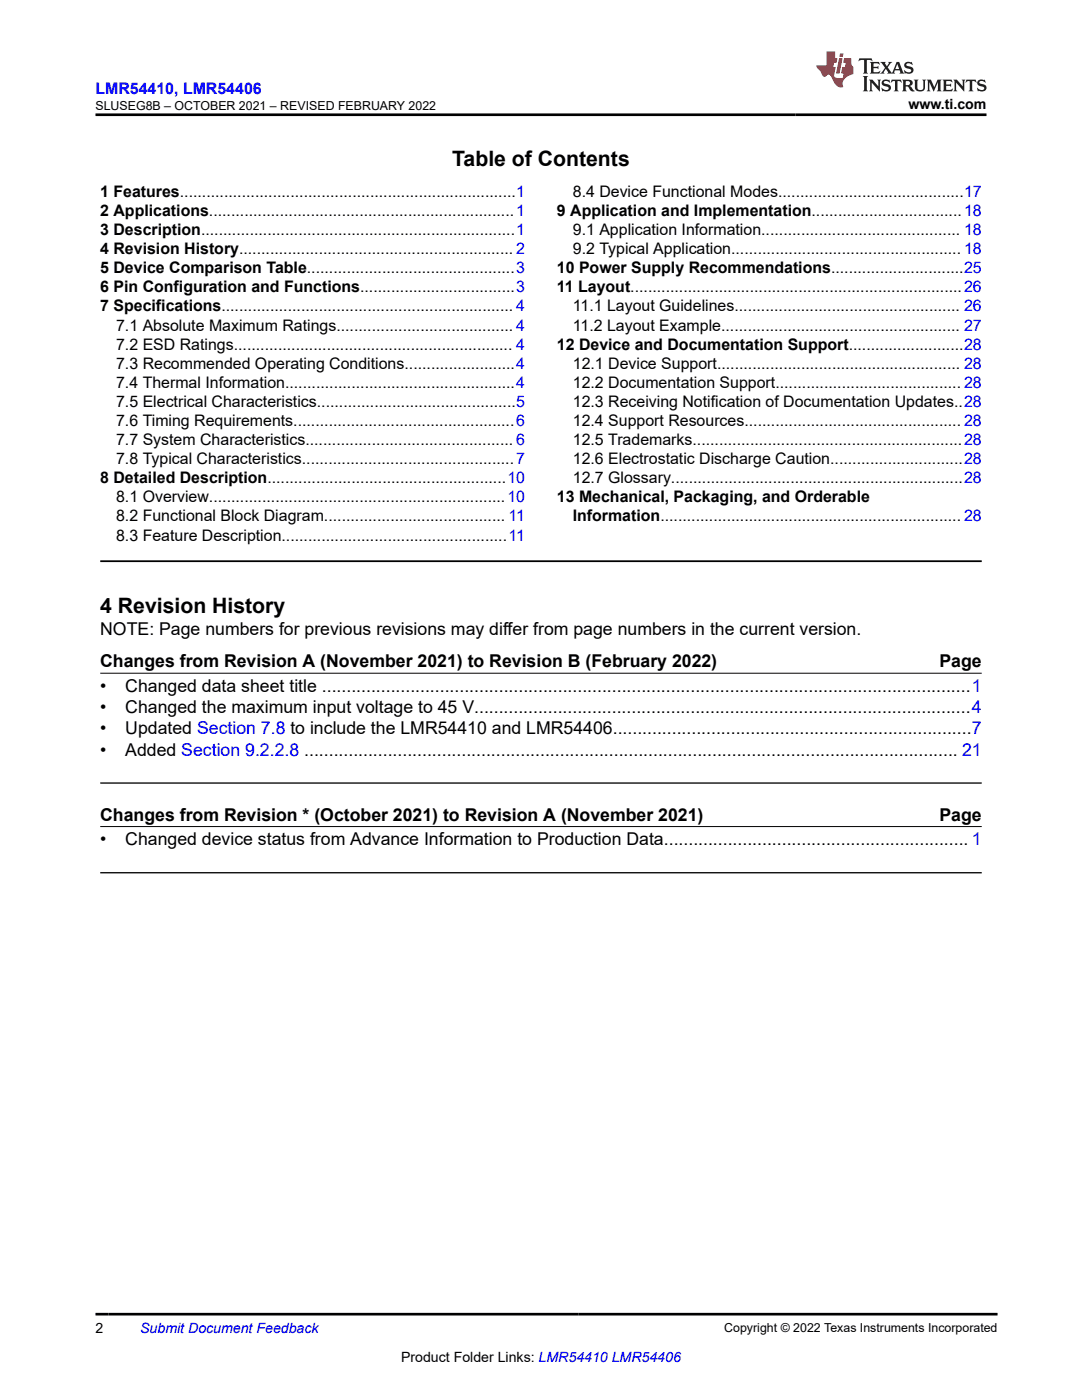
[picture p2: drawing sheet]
<svg xmlns="http://www.w3.org/2000/svg" width="216mm" height="279mm" viewBox="0 0 216 279" stroke-linecap="round" stroke-linejoin="round" font-family="sans-serif">
<defs><g id="words">
<g font-size="4.2">
<text x="90.2" y="33">Table of Contents</text>
<text x="20" y="122.4">4 Revision History</text>
</g>
<g font-size="3.5">
<text x="20" y="126.8">NOTE: Page numbers for previous revisions may differ from page numbers in the current version.</text>
<text x="20" y="133.2">Changes from Revision A (November 2021) to Revision B (February 2022)</text>
<text x="187.5" y="133.2">Page</text>
<text x="20" y="138.1">•</text>
<text x="20" y="142.3">•</text>
<text x="25" y="138.1">Changed data sheet title ....................................................................................................................................1</text>
<text x="25" y="142.3">Changed the maximum input voltage to 45 V.....................................................................................................4</text>
<text x="20" y="146.6">•</text>
<text x="25" y="146.6">Updated Section 7.8 to include the LMR54410 and LMR54406.........................................................................7</text>
<text x="20" y="150.8">•</text>
<text x="25" y="150.8">Added Section 9.2.2.8 ..................................................................................................................................... 21</text>
<text x="20" y="163.8">Changes from Revision * (October 2021) to Revision A (November 2021)</text>
<text x="187.5" y="163.8">Page</text>
<text x="20" y="168.7">•</text>
<text x="25" y="168.7">Changed device status from Advance Information to Production Data.............................................................. 1</text>
</g>
<text font-size="3.2" fill="#00f" x="19" y="18.7">LMR54410, LMR54406</text>
<g font-size="3.2">
<text x="20" y="39.3">1 Features............................................................................1</text>
<text x="114.3" y="39.3">8.4 Device Functional Modes..........................................17</text>
<text x="20" y="43.1">2 Applications.....................................................................1</text>
<text x="20" y="46.9">3 Description.......................................................................1</text>
<text x="111.1" y="43.1">9 Application and Implementation..................................18</text>
<text x="114.3" y="46.9">9.1 Application Information............................................. 18</text>
<text x="20" y="50.7">4 Revision History.............................................................. 2</text>
<text x="114.3" y="50.7">9.2 Typical Application.................................................... 18</text>
<text x="20" y="54.5">5 Device Comparison Table...............................................3</text>
<text x="20" y="58.3">6 Pin Configuration and Functions...................................3</text>
<text x="111.1" y="54.5">10 Power Supply Recommendations..............................25</text>
<text x="111.1" y="58.3">11 Layout...........................................................................26</text>
<text x="20" y="62.2">7 Specifications.................................................................. 4</text>
<text x="23.2" y="66">7.1 Absolute Maximum Ratings........................................ 4</text>
<text x="114.3" y="62.2">11.1 Layout Guidelines................................................... 26</text>
<text x="114.3" y="66">11.2 Layout Example...................................................... 27</text>
<text x="23.2" y="69.8">7.2 ESD Ratings............................................................... 4</text>
<text x="111.1" y="69.8">12 Device and Documentation Support..........................28</text>
<text x="23.2" y="73.6">7.3 Recommended Operating Conditions.........................4</text>
<text x="23.2" y="77.4">7.4 Thermal Information....................................................4</text>
<text x="114.3" y="73.6">12.1 Device Support....................................................... 28</text>
<text x="114.3" y="77.4">12.2 Documentation Support.......................................... 28</text>
<text x="23.2" y="81.2">7.5 Electrical Characteristics.............................................5</text>
<text x="114.3" y="81.2">12.3 Receiving Notification of Documentation Updates..28</text>
<text x="23.2" y="85">7.6 Timing Requirements..................................................6</text>
<text x="23.2" y="88.8">7.7 System Characteristics............................................... 6</text>
<text x="114.3" y="85">12.4 Support Resources................................................. 28</text>
<text x="114.3" y="88.8">12.5 Trademarks.............................................................28</text>
<text x="23.2" y="92.6">7.8 Typical Characteristics................................................7</text>
<text x="114.3" y="92.6">12.6 Electrostatic Discharge Caution..............................28</text>
<text x="20" y="96.4">8 Detailed Description......................................................10</text>
<text x="23.2" y="100.3">8.1 Overview...................................................................10</text>
<text x="111.1" y="100.3">13 Mechanical, Packaging, and Orderable</text>
<text x="114.3" y="96.4">12.7 Glossary..................................................................28</text>
<text x="23.2" y="104.1">8.2 Functional Block Diagram......................................... 11</text>
<text x="23.2" y="107.9">8.3 Feature Description...................................................11</text>
<text x="114.3" y="104.1">Information.................................................................... 28</text>
</g>
<g font-size="2.8">
<text x="181.3" y="21.8">www.ti.com</text>
<text x="19" y="266.1">2</text>
<text x="80" y="271.7">Product Folder Links: LMR54410 LMR54406</text>
</g>
<text font-size="2.8" fill="#00f" x="28" y="266.1">Submit Document Feedback</text>
<g font-size="2.5">
<text x="19" y="21.9">SLUSEG8B – OCTOBER 2021 – REVISED FEBRUARY 2022</text>
<text x="144.5" y="265.8">Copyright © 2022 Texas Instruments Incorporated</text>
</g>
</g></defs>
<path d="M20 112h175.9" fill="none" stroke="#000" stroke-width=".35"/>
<path d="M20 134.4h175.9M20 165h175.9" fill="none" stroke="#000" stroke-width=".2"/>
<path d="M20 156.3h175.9M20 174.2h175.9" fill="none" stroke="#000" stroke-width=".26"/>
<path d="M171.5 11.6l-.2 .6 .5-.2h.6v.1v2.2l-.2 .4h1l-.2-.4v-2.2v-.1h.5l.5 .2-.1-.6zM173.6 12.4l.2 .3v1.6l-.2 .4h1.9l.1-.6a1.08 1.08 0 0 1-1.3 .2v-.7h.6l.4 .2v-.7l-.4 .2h-.6v-.5l.2-.2a1 1 0 0 1 1 .3l-.1-.5zM175.7 12.4l.9 1.1-1 1.2h.9l-.2-.2 .5-.8 .4 .8-.2 .2h1.6l-.2-.2 .2-.5h.9l.1 .5-.1 .2h.9l-.2-.4-.8-1.9h-.5l-.9 2.1-.9-1.1 .9-1h-.8l.2 .2-.4 .6-.4-.6 .2-.2zM179 12.8l.4 1h-.7zM180.7 12.5a.65 .65 0 0 0-.2 .7 .65 .65 0 0 0 .6 .5l.6 .1 .1 .3a.79 .79 0 0 1-.7 .4 .79 .79 0 0 1-.7-.5l.1 .7 .2-.1a.93 .93 0 0 0 1.1 0 .93 .93 0 0 0 .4-.9 1.46 1.46 0 0 0-1.2-.6l-.1-.3a1.09 1.09 0 0 1 1.2 .2l-.2-.6-.1 .1-.5-.2zM172.2 15.2l.2 .4v2.2l-.2 .4h1l-.2-.4v-2.2l.2-.4zM173.4 15.9l.2 .4v1.5l-.2 .4h.8l-.3-.4 .1-1.3 1.6 1.8v-2l.2-.4h-.7l.1 .2 .1 1.1-1.2-1.3zM176.2 16a.65 .65 0 0 0-.2 .8 .65 .65 0 0 0 .6 .4l.6 .2 .1 .2a.79 .79 0 0 1-.7 .4 .79 .79 0 0 1-.7-.5l.1 .7 .2-.1a.93 .93 0 0 0 1.1 .1 .93 .93 0 0 0 .4-1 1.46 1.46 0 0 0-1.2-.5l-.1-.4a1.09 1.09 0 0 1 1.2 .2l-.1-.6-.2 .1-.5-.1zM177.9 15.9l-.1 .6a.63 .63 0 0 1 .8-.3v1.6l-.3 .4h1l-.2-.4v-1.6a.66 .66 0 0 1 .8 .3l-.1-.6zM180 15.9l.2 .4v1.5l-.2 .4h1l-.2-.2-.1-.7h.5l.1 .2a.79 .79 0 0 0 1.2 .6l-1-.9a.61 .61 0 0 0 .6-.6 .61 .61 0 0 0-.5-.7zM180.8 16.2h.1a.47 .47 0 0 1 .5 .1 .47 .47 0 0 1 .1 .5l-.1 .1-.7 .1zM182.3 15.9l.2 .2a2.27 2.27 0 0 0 .4 2 1.04 1.04 0 0 0 1.7-.7v-1.3l.2-.2h-.8l.2 .4v1.1a.6 .6 0 0 1-.6 .6 .6 .6 0 0 1-.6-.6v-1.1l.3-.4zM184.9 15.9l.2 .4v1.5l-.2 .4h.8l-.3-.4v-1.4l.9 1.9 .9-1.9v1.4l-.3 .4h1l-.2-.4v-1.5l.2-.4h-.8l-.7 1.5-.6-1.5zM188.1 15.9l.2 .4v1.5l-.2 .4h1.9l.1-.6a1.09 1.09 0 0 1-1.3 .2v-.7h.6l.4 .2v-.6l-.4 .2h-.6v-.6l.2-.1a1.01 1.01 0 0 1 1 .3l-.1-.6zM190.2 15.9l.3 .4v1.5l-.3 .4h.8l-.2-.4v-1.3l1.6 1.8v-2l.2-.4h-.7l.2 .2v1.1l-1.2-1.3zM192.8 15.9l-.1 .6a.63 .63 0 0 1 .8-.3v1.6l-.3 .4h1l-.2-.4v-1.6a.66 .66 0 0 1 .8 .3l-.1-.6zM195.2 16a.65 .65 0 0 0-.2 .8 .65 .65 0 0 0 .6 .4l.6 .2 .2 .2a.79 .79 0 0 1-.7 .4 .79 .79 0 0 1-.7-.5l.1 .7 .2-.1a.93 .93 0 0 0 1 .1 .93 .93 0 0 0 .5-1 1.46 1.46 0 0 0-1.3-.5v-.4a1.09 1.09 0 0 1 1.2 .2l-.2-.6-.2 .1-.5-.1z" fill="#231f20"/>
<path d="M164.9 10.3v2.7h-2l.1 .4 .8 1a.95 .95 0 0 0 1 .9 .59 .59 0 0 1 .5-.4 .59 .59 0 0 1 .5 .3l.4 .8a1.59 1.59 0 0 0 2.1 1.4 1.61 1.61 0 0 1 1-2.3l1-.3-.1-1.5a1.59 1.59 0 0 1-.3-1.7h-1.5l-.2 .9h.6l-.2 .9h-.5l-.2 .9v.3l.4 .1-.1 .9h-.7a.73 .73 0 0 1-1-.7l.3-1.5h-.5l.1-.9h.5l.2-.9h-.5v-1.3zM167.4 11.6l-.6 3.1h.7l.6-3.1zM167.6 10.7l-.1 .6h.7l.1-.6z" fill="#ed1c24"/>
<path d="M19 22.9h177.8M19 262.3h180" fill="none" stroke="#000" stroke-width=".53"/>
<use href="#words"/>
</svg>
